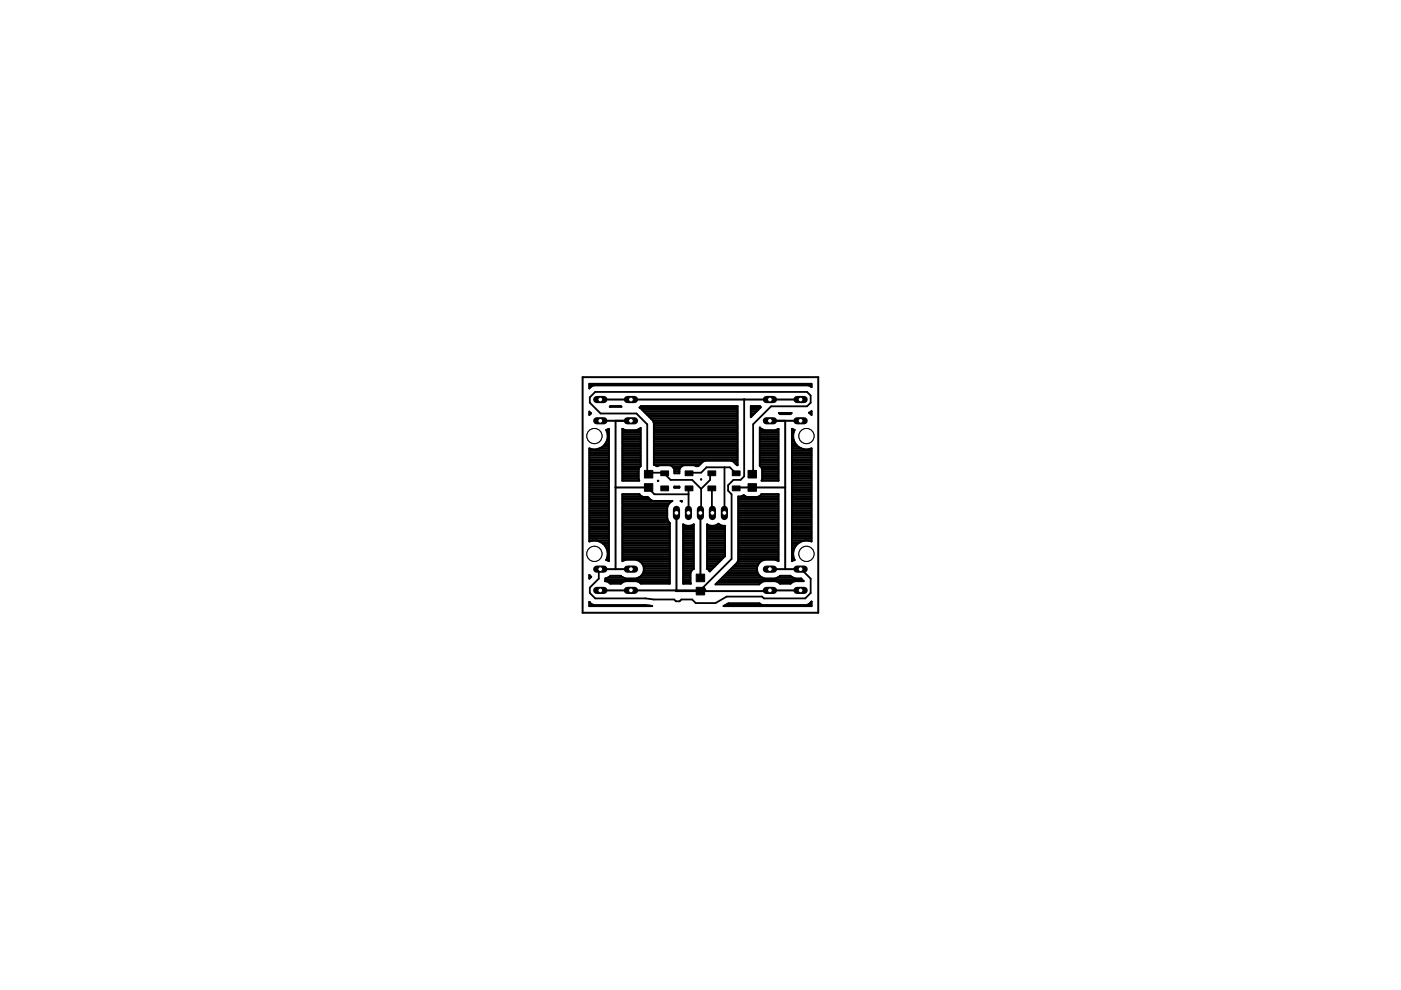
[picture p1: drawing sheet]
<svg xmlns="http://www.w3.org/2000/svg" width="297mm" height="210mm" viewBox="0 0 297 210" stroke-linecap="round" stroke-linejoin="round" font-family="sans-serif">
<g fill="#000" stroke="#000" stroke-width=".21">
<path d="M136.6 99.7h1.8v1.6h-1.8zM140.1 99.8h1.7v1.1h-1.7zM145.3 99.8h1.6v1.1h-1.6zM150.1 99.8h1.6v1.1h-1.6zM155.3 99.8h1.6v1.1h-1.6zM158.6 99.7h1.8v1.6h-1.8zM136.6 102.6h1.8v1.6h-1.8zM140.1 103h1.7v1.1h-1.7zM145.3 103h1.6v1.1h-1.6zM150.1 103h1.6v1.1h-1.6zM155.3 103h1.6v1.1h-1.6zM158.6 102.6h1.8v1.6h-1.8z"/>
<path d="M147.6 124.5h1.8v1.6h-1.8zM147.6 121.7h1.8v1.6h-1.8z"/>
</g>
<g fill="none" stroke="#000" stroke-width=".42">
<path d="M124.9 81.4h47.2v.7l-.7-.4h-45.5l-.5 .2-.5 .5zM124.9 87.3l.4 .3-.4 .4zM124.9 100h4.2M124.9 99.6h4.2M124.9 99.2h4.2M124.9 98.9h4.2M124.9 98.5h4.2M124.9 98.1h4.2M124.9 97.7h4.2M124.9 97.4h4.2M124.9 97h4.2M124.9 96.6h4.2"/>
<path d="M124.9 96.2h4.2M124.9 95.9h4.2M124.9 95.5h4.2M124.9 95.1h.2M124.9 87.6h.4M124.9 82h.4M124.9 81.6h47.2M127 95.1h2.1M127.3 84.7h42.4M127.3 89.2h6.5M127.7 94.7h1.4M128.1 94.4h1"/>
<path d="M128.4 94h.7M128.6 93.6h.5M128.7 91.4l-.2-.2 .6-.3v28.1l-.6-.3a2.69 2.69 0 0 0-.2-3M128.7 91.4l.1 .7M128.7 91.4h.4M128.7 93.2h.4M128.8 91.8h.3M128.8 92.1a2.82 2.82 0 0 1-3.9 3v19.7l.7-.2M128.8 92.9h.3M128.8 92.5h.3M128.8 92.1h.3M128.9 91h.2"/>
<path d="M129.3 86.3l.1-.2h2.2l.2 .2zM130.5 89.2v31.5M132 90.9l.6 .3h2.3l.9-.5v8.1l-.4 .7v2.1l.1 .3h-3.5zM132 100h3.4M132 99.6h3.4M132 99.2h3.5M132 98.9h3.8M132 98.5h3.8M132 98.1h3.8M132 97.7h3.8M132 97.4h3.8M132 97h3.8"/>
<path d="M132 96.6h3.8M132 96.2h3.8M132 95.9h3.8M132 95.5h3.8M132 95.1h3.8M132 94.7h3.8M132 94.4h3.8M132 94h3.8M132 93.6h3.8M132 93.2h3.8M132 92.9h3.8M132 92.5h3.8"/>
<path d="M132 92.1h3.8M132 91.8h3.8M132 91.4h3.8M132 91h.1M135.4 91h.4M135.8 86.5h20.6M136.1 86.9h20.3M136.5 87.2h19.9M136.9 87.6h19.5M137.3 88h19.1M137.6 88.4h18.8M138 88.8h18.4"/>
<path d="M138.4 89.1h18M138.6 89.5h17.8M138.6 98.5v-8.8l-.2-.5-2.8-2.8 .3-.3h20.5v12.5l-.9-.7-.5-.2h-5.5l-.5 .2-.9 .9h-.5M138.6 98.5h.1M138.6 98.5h9.8M138.6 98.1h10.2M138.6 97.7h10.8M138.6 97.4h17.8M138.6 97h17.8M138.6 96.6h17.8M138.6 96.2h17.8M138.6 95.9h17.8"/>
<path d="M138.6 95.5h17.8M138.6 95.1h17.8M138.6 94.7h17.8M138.6 94.4h17.8M138.6 94h17.8M138.6 93.6h17.8M138.6 93.2h17.8M138.6 92.9h17.8M138.6 92.5h17.8M138.6 92.1h17.8M138.6 91.8h17.8M138.6 91.4h17.8"/>
<path d="M138.6 91h17.8M138.6 90.6h17.8M138.6 90.3h17.8M138.6 89.9h17.8M138.7 98.5a.86 .86 0 0 0 1.2 .1h2.1l.8 .6 .2 .4M142.5 98.9h2M142.8 99.2h1.4M143 99.6v.8h1v-.8M143 100h1M143 99.6h1M147.6 98.8l-.4-.2h-2.2l-.8 .6-.2 .4M147.6 98.8h.1"/>
<path d="M155.2 97.7h1.2M155.7 98.1h.7M155.9 98.3h.1M156.1 98.5h.3M159.2 86.1h1.9l.2 .2-2.1 2.2zM159.2 88.4h.1M159.2 88h.4M159.2 87.6h.8M159.2 87.2h1.2M159.2 86.9h1.6M159.2 86.5h1.9M161.1 90.6l.3 .3 .7 .3h2.3l.7-.3v11h-3.6l.1-.3v-2.1l-.5-.8z"/>
<path d="M161.1 98.5h4M161.1 98.1h4M161.1 97.7h4M161.1 97.4h4M161.1 97h4M161.1 96.6h4M161.1 96.2h4M161.1 95.9h4M161.1 95.5h4M161.1 95.1h4M161.1 94.7h4M161.1 94.4h4"/>
<path d="M161.1 94h4M161.1 93.6h4M161.1 93.2h4M161.1 92.9h4M161.1 92.5h4M161.1 92.1h4M161.1 91.8h4M161.1 91.4h4M161.1 91h.5M161.2 98.9h3.9M161.5 99.2h3.6M161.6 100h3.5"/>
<path d="M161.6 99.6h3.5M163.2 89.2h6.5M164.9 91h.2M165.1 87.6h2.7l-.2 .2h-2.2zM165.2 87.6h2.6M166.5 89.2v31.5M167.9 100h4.2M167.9 99.6h4.2M167.9 99.2h4.2M167.9 98.9h4.2M167.9 98.5h4.2M167.9 98.1h4.2"/>
<path d="M167.9 97.7h4.2M167.9 97.4h4.2M167.9 97h4.2M167.9 96.6h4.2M167.9 96.2h4.2M167.9 95.9h4.2M167.9 95.5h4.2M167.9 95.1h2.1M167.9 94.7h1.4M167.9 94.4h1M167.9 94h.7M167.9 93.6h.5"/>
<path d="M167.9 93.2h.4M167.9 92.9h.3M167.9 92.5h.3M167.9 92.1h.3M167.9 91.8h.4M167.9 91.4h.5M167.9 91h.2M168.2 92.1a2.82 2.82 0 0 0 3.9 3v19.7l-.8-.2M168.4 91.4l.1-.2-.6-.3v28.1l.6-.3a2.73 2.73 0 0 1 .2-3M168.4 91.4l-.2 .7M171.5 87.5l.6-.3v.8zM171.7 87.6h.4"/>
<path d="M171.9 95.1h.2M172 87.2h.1M172 82h.1M124.9 103.4h4.2M124.9 114.6h4.2M124.9 100.4h4.2M124.9 114.2h4.2M124.9 113.8h4.2M124.9 113.5h4.2M124.9 113.1h4.2M124.9 112.7h4.2M124.9 112.3h4.2"/>
<path d="M124.9 112h4.2M124.9 111.6h4.2M124.9 111.2h4.2M124.9 110.8h4.2M124.9 110.5h4.2M124.9 110.1h4.2M124.9 109.7h4.2M124.9 109.3h4.2M124.9 109h4.2M124.9 108.6h4.2M124.9 108.2h4.2M124.9 107.8h4.2"/>
<path d="M124.9 107.5h4.2M124.9 107.1h4.2M124.9 106.7h4.2M124.9 106.3h4.2M124.9 106h4.2M124.9 105.6h4.2M124.9 105.2h4.2M124.9 104.8h4.2M124.9 104.5h4.2M124.9 104.1h4.2M124.9 103.7h4.2M124.9 103h4.2"/>
<path d="M124.9 102.6h4.2M124.9 102.2h4.2M124.9 101.9h4.2M124.9 101.5h4.2M124.9 101.1h4.2M124.9 100.7h4.2M126.4 114.6l.7 .2 1.2 .9M127.4 115h1.7M127.9 115.3h1.2M128.3 115.7h.8M128.5 116.1h.6M128.5 118.7h.6"/>
<path d="M128.7 116.4h.4M128.7 118.3h.4M128.8 116.8h.3M128.8 117.9h.3M128.8 117.6h.3M128.8 117.2h.3M130.5 103.4h7M132 114.6h10M132 118.7h10M132 100.4h3.4M132 118.3h10M132 117.9h10"/>
<path d="M132 117.6h10M132 117.2h10M132 116.8h10M132 116.4h10M132 116.1h10M132 115.7h10M132 115.3h10M132 115h10M132 114.2h10M132 113.8h10M132 113.5h10M132 113.1h10"/>
<path d="M132 112.7h10M132 112.3h10M132 112h10M132 111.6h10M132 111.2h10M132 110.8h9.9M132 110.5h9.7M132 110.1h9.5M132 109.7h9.5M132 109.3h9.5M132 109h9.5M132 108.6h9.5"/>
<path d="M132 108.2h9.5M132 107.8h9.5M132 107.5h9.5M132 107.1h9.7M132 106.7h9.9M132 106.3h10.3M132 106h5.9M132 105.6h5.6M132 105.2h4M132 104.8h3.6M132 101.9h3.5M132 101.5h3.4"/>
<path d="M132 101.1h3.4M132 100.7h3.4M135.6 104.8l.8 .6h.9l.7 .6 .5 .2h4.1l-.8 .7-.3 .7v2.3l.5 1v12.9h-6.1l-1-.6h-2.3l-1 .6h-2.2l-.2-.3-.9-.3 .1-.6 .8-.3 .2-.2h2.2l1 .5h2.3a2.02 2.02 0 0 0 1.6-1.9 2.02 2.02 0 0 0-1.6-2M135.6 104.8h-3.6v14.2l.6-.3M135.7 119.1h6.3M136.1 119.4h5.9M136.3 119.8h5.7M139.5 101.9h.1M143 103.4h1M143 103.2h1v.2h-1zM143.4 108.8v16.5h19.8v-.1h6.5M144.3 106.2h.3v.1z"/>
<path d="M144.5 106.3h.1M144.8 114.6h2.3M144.8 118.7h2.3M144.8 111.2v12.6h1.7l-.1-.2M144.8 111.2l.8 .3h.8l.7-.3M144.8 119.8h2.3M144.8 119.4h2.3M144.8 119.1h2.3M144.8 118.3h2.3M144.8 117.9h2.3M144.8 117.6h2.3M144.8 117.2h2.3"/>
<path d="M144.8 116.8h2.3M144.8 116.4h2.3M144.8 116.1h2.3M144.8 115.7h2.3M144.8 115.3h2.3M144.8 115h2.3M144.8 114.2h2.3M144.8 113.8h2.3M144.8 113.5h2.3M144.8 113.1h2.3M144.8 112.7h2.3M144.8 112.3h2.3"/>
<path d="M144.8 112h2.3M144.8 111.6h2.3M144.8 111.2h.1M147 111.2h.1M147.1 111.2v9.4l-.5 .4-.2 .5v2.1M148.5 108.8v13.7M148.6 101.6l.1 .1M148.7 101.6v.1M149.9 114.6h3.8M149.9 118.7h3M149.9 111.2v9.4l.6 .6 3.2-3.3M149.9 111.2a1.96 1.96 0 0 0 2.4-.2l.9 .5h.5v6.4"/>
<path d="M149.9 119.8h1.9M149.9 119.4h2.3M149.9 119.1h2.7M149.9 118.3h3.4M149.9 117.9h3.8M149.9 117.6h3.8M149.9 117.2h3.8M149.9 116.8h3.8M149.9 116.4h3.8M149.9 116.1h3.8M149.9 115.7h3.8M149.9 115.3h3.8"/>
<path d="M149.9 115h3.8M149.9 114.2h3.8M149.9 113.8h3.8M149.9 113.5h3.8M149.9 113.1h3.8M149.9 112.7h3.8M149.9 112.3h3.8M149.9 112h3.8M149.9 111.6h3.8M149.9 111.2h.1M152.1 111.2h.4M155.8 119.8h4.9"/>
<path d="M156.2 119.4h4.7M156.4 119.1h4.9M156.5 114.6h8.6M156.5 118.7h8.6M156.5 118.3h8.6M156.5 117.9h8.6M156.5 117.6h8.6M156.5 117.2h8.6M156.5 116.8h8.6M156.5 116.4h8.6M156.5 116.1h8.6M156.5 115.7h8.6"/>
<path d="M156.5 115.3h8.6M156.5 115h8.6M156.5 114.2h8.6M156.5 113.8h8.6M156.5 113.5h8.6M156.5 113.1h8.6M156.5 112.7h8.6M156.5 112.3h8.6M156.5 112h8.6M156.5 111.6h8.6M156.5 111.2h8.6M156.5 110.8h8.6"/>
<path d="M156.5 110.5h8.6M156.5 110.1h8.6M156.5 109.7h8.6M156.5 109.3h8.6M156.5 109h8.6M156.5 108.6h8.6M156.5 108.2h8.6M156.5 107.8h8.6M156.5 107.5h8.6M156.5 107.1h8.6M156.5 106.7h8.6M156.5 106.3h8.6"/>
<path d="M156.5 106h8.6M156.5 105.6h8.6M157.2 105.2h.8M161 105.2h4.1M161.4 104.8h3.7v14.2l-.7-.3M161.4 104.8l-.8 .6h-2.3l-.6-.4-.6 .3h-.6v13.5l-.2 .5-4.6 4.6h9.3l.4-.4 .7-.3h2.3l1 .6h2.2l1-.6h1.8l-.6-.6h-1.2l-1-.5h-2.2l-1 .5h-2.3a2.02 2.02 0 0 1-1.6-1.9 2.02 2.02 0 0 1 1.6-2M161.4 104.8h3.7M161.5 101.9h3.6M161.6 100.4h3.5M161.6 101.5h3.5M161.6 101.1h3.5M161.6 100.7h3.5"/>
<path d="M166.5 103.4h-10.4v.1M167.9 103.4h4.2M167.9 114.6h4.2M167.9 118.7h.6M167.9 100.4h4.2M167.9 118.3h.4M167.9 117.9h.3M167.9 117.6h.3M167.9 117.2h.3M167.9 116.8h.3M167.9 116.4h.4M167.9 116.1h.6"/>
<path d="M167.9 115.7h.8M167.9 115.3h1.2M167.9 115h1.8M167.9 114.2h4.2M167.9 113.8h4.2M167.9 113.5h4.2M167.9 113.1h4.2M167.9 112.7h4.2M167.9 112.3h4.2M167.9 112h4.2M167.9 111.6h4.2M167.9 111.2h4.2"/>
<path d="M167.9 110.8h4.2M167.9 110.5h4.2M167.9 110.1h4.2M167.9 109.7h4.2M167.9 109.3h4.2M167.9 109h4.2M167.9 108.6h4.2M167.9 108.2h4.2M167.9 107.8h4.2M167.9 107.5h4.2M167.9 107.1h4.2M167.9 106.7h4.2"/>
<path d="M167.9 106.3h4.2M167.9 106h4.2M167.9 105.6h4.2M167.9 105.2h4.2M167.9 104.8h4.2M167.9 104.5h4.2M167.9 104.1h4.2M167.9 103.7h4.2M167.9 103h4.2M167.9 102.6h4.2M167.9 102.2h4.2M167.9 101.9h4.2"/>
<path d="M167.9 101.5h4.2M167.9 101.1h4.2M167.9 100.7h4.2M170.6 114.6l-.7 .2-1.2 .9M124.9 121.9l.4 .4-.4 .4zM124.9 127.6l.5 .5 .5 .2h10.9l1.5 .2h-13.4zM124.9 122.1h.2M124.9 128.4h12.9M124.9 128.1h.5M124.9 127.7h.1M124.9 122.4h.3M127.3 120.7h6.5"/>
<path d="M128.3 123.2h13.7M128.4 122.8h13.6M128.9 122.4h3.2M129.2 123.5h2.6M135.4 122.4h6.6M135.7 123.5h6.3M135.9 122.1h6.1M136.2 121.7h5.8M136.4 121.3h5.6M136.5 120.2h5.5M136.5 120.9h5.5M136.5 120.6h5.5"/>
<path d="M144.8 122.1h1.6M144.8 123.5h1.6M144.8 123.2h1.6M144.8 122.8h1.6M144.8 122.4h1.6M144.8 121.7h1.6M144.8 121.3h1.7M144.8 120.9h1.9M144.8 120.6h2.3M144.8 120.2h2.3M149.5 124.9v.3h-22.2M149.9 120.6h1.2"/>
<path d="M149.9 120.2h1.5M150.3 120.9h.4M152.1 123.5h9.2M152.4 123.2h18M152.8 122.8h17.2M153.2 122.4h8.4M153.5 122.1h7.6M153.6 128.4h18.5M153.9 121.7h6.9M154.2 128.1h7M154.3 121.3h6.3M154.7 120.9h5.8"/>
<path d="M155 120.6h5.5M155.4 120.2h5.1M161.2 128.1l.5 .2h9.3l.5-.2M161.2 128.1l-.2-.2h-6.5l-1.1 .6h18.7v-1l-.6 .6M163.2 120.7h6.5M164.9 122.4h3.2M165.2 123.5h2.6M171.5 128.1h.6M171.9 127.7h.2"/>
</g>
<path d="M153.6 99.1v9.7M157.8 84.6v16.4l-.8 .7h-1.5l-1.1 1.2v1.1l.7 .8v13.7l-6.4 6.5-.2 .3M137.5 103.4l.1 .3 1.1 1.1h7.3M146.1 103.5l-.1 5.3M146.1 100.4l.3-.2h2.3l1.1-1.1h4.9l1.4 1.3M148.7 103.7v4.9l-.2 .2M150.9 100.4l-.3 .2v1.1l-1.9 2M150.9 103.5l.1 5.3M159.5 100.5l.2-.3v-10.2l3.8-3.9h7.6l.8-.7v-1.5l-.8-.8h-44.9l-1.1 1.1v1.2l2.2 2.3h7.6l2.3 2.3v10.2l.3 .3 .1-.3h3.1l1.5 1.5h4.5l2 2M127.3 120.7l-.3 .1v1.9l-1.9 1.9v1.1l1.1 1.2h10.6l1.8 .2h4.3l.4 .4h.8l.4-.4h2.2l.8 .8h4.2l2.4-1.4h7.5l.4 .4h8.7l1.2-1.2v-3l-2.2-2M143.3 125.2l.1 .1" fill="none" stroke="#000" stroke-width=".38"/>
<path d="M126.5 84.7h1.5" fill="none" stroke="#000" stroke-width="1.5"/>
<circle cx="127.3" cy="84.7" r=".51" fill="#fff" stroke="#000" stroke-width=".21"/>
<path d="M126.5 89.2h1.5" fill="none" stroke="#000" stroke-width="1.5"/>
<circle cx="127.3" cy="89.2" r=".51" fill="#fff" stroke="#000" stroke-width=".21"/>
<path d="M133 84.7h1.5" fill="none" stroke="#000" stroke-width="1.5"/>
<circle cx="133.8" cy="84.7" r=".51" fill="#fff" stroke="#000" stroke-width=".21"/>
<path d="M133 89.2h1.5" fill="none" stroke="#000" stroke-width="1.5"/>
<circle cx="133.8" cy="89.2" r=".51" fill="#fff" stroke="#000" stroke-width=".21"/>
<path d="M162.5 84.7h1.5" fill="none" stroke="#000" stroke-width="1.5"/>
<circle cx="163.2" cy="84.7" r=".51" fill="#fff" stroke="#000" stroke-width=".21"/>
<path d="M162.5 89.2h1.5" fill="none" stroke="#000" stroke-width="1.5"/>
<circle cx="163.2" cy="89.2" r=".51" fill="#fff" stroke="#000" stroke-width=".21"/>
<path d="M169 84.7h1.5" fill="none" stroke="#000" stroke-width="1.5"/>
<circle cx="169.7" cy="84.7" r=".51" fill="#fff" stroke="#000" stroke-width=".21"/>
<path d="M169 89.2h1.5" fill="none" stroke="#000" stroke-width="1.5"/>
<circle cx="169.7" cy="89.2" r=".51" fill="#fff" stroke="#000" stroke-width=".21"/>
<path d="M133 125.2h1.5" fill="none" stroke="#000" stroke-width="1.5"/>
<circle cx="133.8" cy="125.2" r=".51" fill="#fff" stroke="#000" stroke-width=".21"/>
<path d="M133 120.7h1.5" fill="none" stroke="#000" stroke-width="1.5"/>
<circle cx="133.8" cy="120.7" r=".51" fill="#fff" stroke="#000" stroke-width=".21"/>
<path d="M126.5 125.2h1.5" fill="none" stroke="#000" stroke-width="1.5"/>
<circle cx="127.3" cy="125.2" r=".51" fill="#fff" stroke="#000" stroke-width=".21"/>
<path d="M126.5 120.7h1.5" fill="none" stroke="#000" stroke-width="1.5"/>
<circle cx="127.3" cy="120.7" r=".51" fill="#fff" stroke="#000" stroke-width=".21"/>
<path d="M169 125.2h1.5" fill="none" stroke="#000" stroke-width="1.5"/>
<circle cx="169.7" cy="125.2" r=".51" fill="#fff" stroke="#000" stroke-width=".21"/>
<path d="M169 120.7h1.5" fill="none" stroke="#000" stroke-width="1.5"/>
<circle cx="169.7" cy="120.7" r=".51" fill="#fff" stroke="#000" stroke-width=".21"/>
<path d="M162.5 125.2h1.5" fill="none" stroke="#000" stroke-width="1.5"/>
<circle cx="163.2" cy="125.2" r=".51" fill="#fff" stroke="#000" stroke-width=".21"/>
<path d="M162.5 120.7h1.5" fill="none" stroke="#000" stroke-width="1.5"/>
<circle cx="163.2" cy="120.7" r=".51" fill="#fff" stroke="#000" stroke-width=".21"/>
<path d="M143.4 108v1.5" fill="none" stroke="#000" stroke-width="1.5"/>
<circle cx="143.4" cy="108.8" r=".51" fill="#fff" stroke="#000" stroke-width=".21"/>
<path d="M146 108v1.5" fill="none" stroke="#000" stroke-width="1.5"/>
<circle cx="146" cy="108.8" r=".51" fill="#fff" stroke="#000" stroke-width=".21"/>
<path d="M148.5 108v1.5" fill="none" stroke="#000" stroke-width="1.5"/>
<circle cx="148.5" cy="108.8" r=".51" fill="#fff" stroke="#000" stroke-width=".21"/>
<path d="M151 108v1.5" fill="none" stroke="#000" stroke-width="1.5"/>
<circle cx="151" cy="108.8" r=".51" fill="#fff" stroke="#000" stroke-width=".21"/>
<path d="M153.6 108v1.5" fill="none" stroke="#000" stroke-width="1.5"/>
<circle cx="153.6" cy="108.8" r=".51" fill="#fff" stroke="#000" stroke-width=".21"/>
<path d="M123.5 80h50v49.9h-50z" fill="none" stroke="#000" stroke-width=".42"/>
<circle cx="126" cy="92.5" r="1.61" fill="none" stroke="#000" stroke-width=".21"/>
<circle cx="126" cy="92.5" r="1.61" fill="#fff" stroke="#000" stroke-width=".21"/>
<circle cx="171" cy="92.5" r="1.61" fill="none" stroke="#000" stroke-width=".21"/>
<circle cx="171" cy="92.5" r="1.61" fill="#fff" stroke="#000" stroke-width=".21"/>
<circle cx="171" cy="117.4" r="1.61" fill="none" stroke="#000" stroke-width=".21"/>
<circle cx="171" cy="117.4" r="1.61" fill="#fff" stroke="#000" stroke-width=".21"/>
<circle cx="126" cy="117.4" r="1.61" fill="none" stroke="#000" stroke-width=".21"/>
<circle cx="126" cy="117.4" r="1.61" fill="#fff" stroke="#000" stroke-width=".21"/>
</svg>
